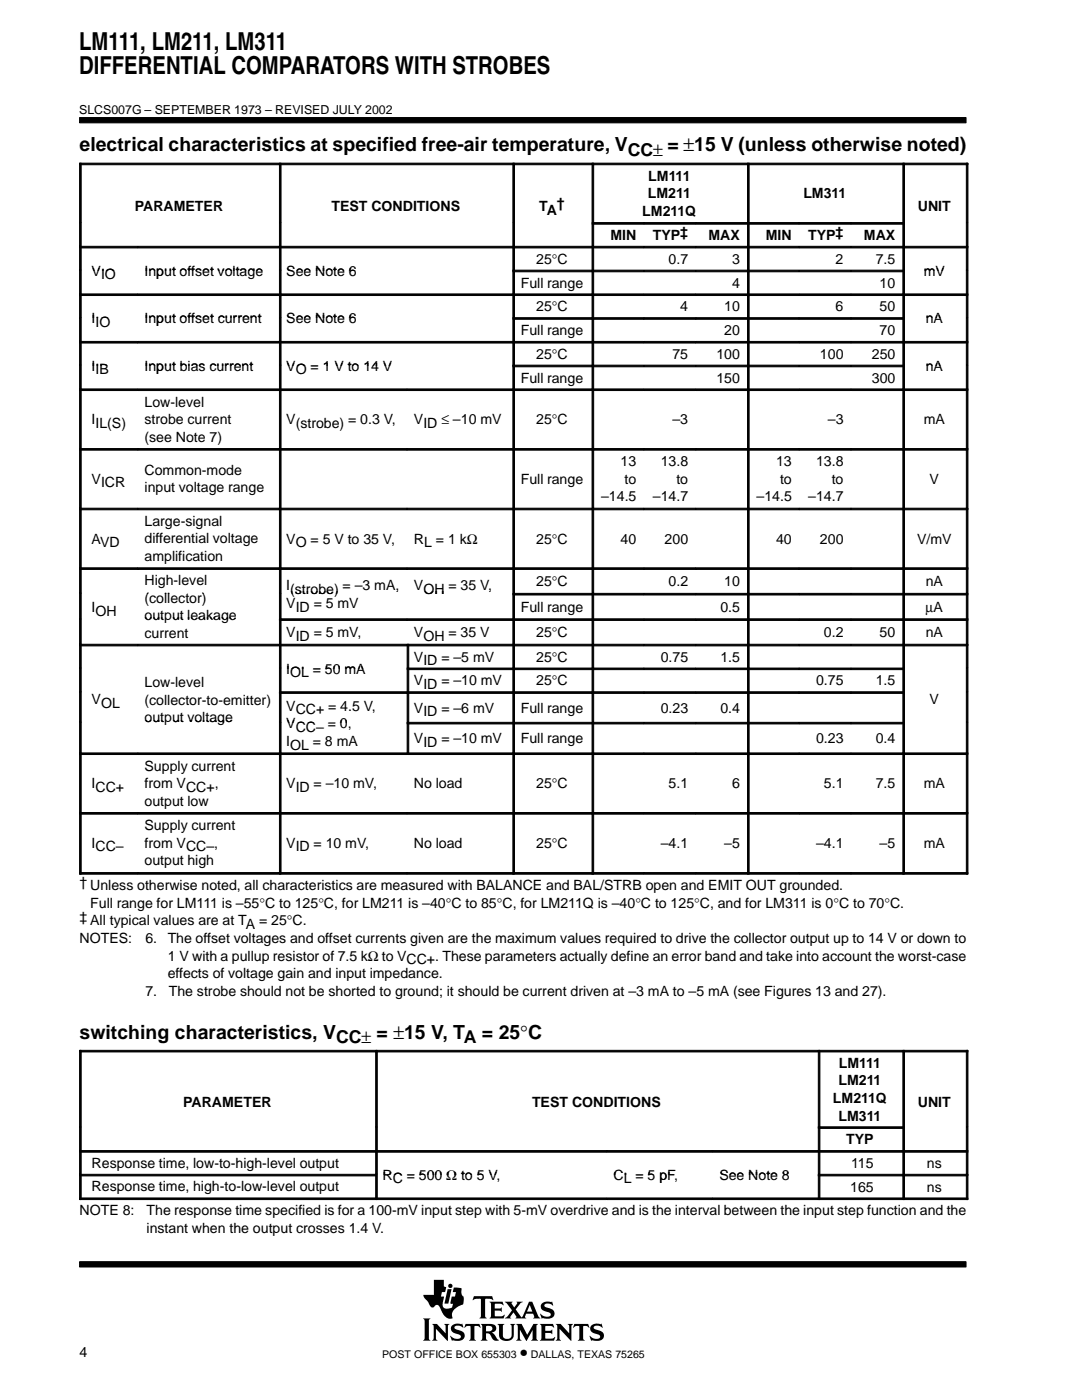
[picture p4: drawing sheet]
<svg xmlns="http://www.w3.org/2000/svg" width="216mm" height="279mm" viewBox="0 0 216 279" stroke-linecap="round" stroke-linejoin="round" font-family="sans-serif">
<defs><g id="words">
<g font-size="4.9">
<text x="15.8" y="9.9">LM111, LM211, LM311</text>
<text x="15.8" y="14.8">DIFFERENTIAL COMPARATORS WITH STROBES</text>
</g>
<g font-size="3.9">
<text x="15.9" y="30.2">electrical characteristics at specified free-air temperature, V</text>
<text x="15.9" y="207.3">switching characteristics, V</text>
</g>
<g font-size="3.5">
<text x="125.3" y="31.2">CC± = ±15 V (unless otherwise noted)</text>
<text x="67.1" y="208.2">CC± = ±15 V, TA = 25°C</text>
<text x="103.7" y="271">•</text>
</g>
<g font-size="2.8">
<text x="129.3" y="39.6">LM211</text>
<text x="129.4" y="36">LM111</text>
<text x="160.3" y="39.6">LM311</text>
<text x="26.9" y="42.1">PARAMETER</text>
<text x="66.1" y="42.1">TEST CONDITIONS</text>
<text x="107.6" y="42.2">TA†</text>
<text x="121.8" y="47.9">MIN</text>
<text x="128.2" y="43.1">LM211Q</text>
<text x="130.3" y="47.9">TYP‡</text>
<text x="141.4" y="47.9">MAX</text>
<text x="152.8" y="47.9">MIN</text>
<text x="161.3" y="47.9">TYP‡</text>
<text x="172.4" y="47.9">MAX</text>
<text x="183.1" y="42.1">UNIT</text>
<text x="107" y="52.6">25°C</text>
<text x="133.4" y="52.6">0.7</text>
<text x="146.1" y="52.6">3</text>
<text x="166.7" y="52.6">2</text>
<text x="174.7" y="52.6">7.5</text>
<text x="18.3" y="55">VIO</text>
<text x="28.8" y="55">Input offset voltage</text>
<text x="57.1" y="55">See Note 6</text>
<text x="103.9" y="57.4">Full range</text>
<text x="146.1" y="57.4">4</text>
<text x="175.5" y="57.4">10</text>
<text x="184.3" y="55">mV</text>
<text x="18.3" y="64.5">IIO</text>
<text x="28.8" y="64.5">Input offset current</text>
<text x="57.1" y="64.5">See Note 6</text>
<text x="107" y="62.1">25°C</text>
<text x="135.7" y="62.1">4</text>
<text x="144.5" y="62.1">10</text>
<text x="166.7" y="62.1">6</text>
<text x="175.5" y="62.1">50</text>
<text x="184.7" y="64.5">nA</text>
<text x="103.9" y="66.9">Full range</text>
<text x="107" y="71.6">25°C</text>
<text x="134.2" y="71.6">75</text>
<text x="143" y="71.6">100</text>
<text x="144.5" y="66.9">20</text>
<text x="163.6" y="71.6">100</text>
<text x="174" y="71.6">250</text>
<text x="175.5" y="66.9">70</text>
<text x="18.3" y="74">IIB</text>
<text x="28.8" y="74">Input bias current</text>
<text x="57.1" y="74">VO = 1 V to 14 V</text>
<text x="103.9" y="76.4">Full range</text>
<text x="143" y="76.4">150</text>
<text x="174" y="76.4">300</text>
<text x="184.7" y="74">nA</text>
<text x="28.8" y="81.1">Low-level</text>
<text x="18.3" y="84.7">IIL(S)</text>
<text x="28.8" y="84.7">strobe current</text>
<text x="28.8" y="88.2">(see Note 7)</text>
<text x="57.1" y="84.7">V(strobe) = 0.3 V,</text>
<text x="82.6" y="84.7">VID ≤ –10 mV</text>
<text x="107" y="84.7">25°C</text>
<text x="134.2" y="84.7">–3</text>
<text x="165.2" y="84.7">–3</text>
<text x="184.3" y="84.7">mA</text>
<text x="28.8" y="94.7">Common-mode</text>
<text x="123.8" y="93">13</text>
<text x="131.8" y="93">13.8</text>
<text x="154.9" y="93">13</text>
<text x="162.8" y="93">13.8</text>
<text x="18.3" y="96.6">VICR</text>
<text x="28.8" y="98.2">input voltage range</text>
<text x="103.9" y="96.6">Full range</text>
<text x="119.9" y="100.1">–14.5</text>
<text x="124.6" y="96.6">to</text>
<text x="130.3" y="100.1">–14.7</text>
<text x="135" y="96.6">to</text>
<text x="151" y="100.1">–14.5</text>
<text x="155.6" y="96.6">to</text>
<text x="161.3" y="100.1">–14.7</text>
<text x="166" y="96.6">to</text>
<text x="185.5" y="96.6">V</text>
<text x="28.8" y="104.9">Large-signal</text>
<text x="18.3" y="108.5">AVD</text>
<text x="28.8" y="108.5">differential voltage</text>
<text x="28.8" y="112">amplification</text>
<text x="57.1" y="108.5">VO = 5 V to 35 V,</text>
<text x="82.6" y="108.5">RL = 1 kΩ</text>
<text x="107" y="108.5">25°C</text>
<text x="123.8" y="108.5">40</text>
<text x="132.6" y="108.5">200</text>
<text x="154.9" y="108.5">40</text>
<text x="163.6" y="108.5">200</text>
<text x="183" y="108.5">V/mV</text>
<text x="28.8" y="116.8">High-level</text>
<text x="57.1" y="117.8">I(strobe) = –3 mA,,</text>
<text x="57.9" y="118.5">(strobe)</text>
<text x="82.6" y="117.8">VOH = 35 V,,</text>
<text x="84.5" y="118.5">OH</text>
<text x="107" y="117">25°C</text>
<text x="133.4" y="117">0.2</text>
<text x="144.5" y="117">10</text>
<text x="184.7" y="117">nA</text>
<text x="18.3" y="122.2">IOH</text>
<text x="28.8" y="120.3">(</text>
<text x="28.8" y="120.3">(collector))</text>
<text x="28.8" y="123.8">output leakage</text>
<text x="28.8" y="123.8">out ut leakage</text>
<text x="32.8" y="120.3">ll</text>
<text x="37" y="120.3">t</text>
<text x="57.1" y="121.3">VID = 5 mV</text>
<text x="103.9" y="122.1">Full range</text>
<text x="143.7" y="122.1">0.5</text>
<text x="184.7" y="122.1">µA</text>
<text x="28.8" y="127.3">current</text>
<text x="57.1" y="127.2">VID = 5 mV,</text>
<text x="82.6" y="127.2">VOH = 35 V</text>
<text x="107" y="127.2">25°C</text>
<text x="164.4" y="127.2">0.2</text>
<text x="175.5" y="127.2">50</text>
<text x="184.7" y="127.2">nA</text>
<text x="28.8" y="137.1">Low-level</text>
<text x="57.1" y="134.4">IOL = 50 mA</text>
<text x="82.6" y="132.1">VID = –5 mV</text>
<text x="82.6" y="136.8">VID = –10 mV</text>
<text x="107" y="132.1">25°C</text>
<text x="107" y="136.8">25°C</text>
<text x="131.8" y="132.1">0.75</text>
<text x="143.7" y="132.1">1.5</text>
<text x="162.8" y="136.8">0.75</text>
<text x="174.7" y="136.8">1.5</text>
<text x="18.3" y="140.5">VOL</text>
<text x="28.8" y="140.6">(collector-to-emitter)</text>
<text x="57.1" y="141.9">VCC+ = 4.5 V,</text>
<text x="82.6" y="142.2">VID = –6 mV</text>
<text x="103.9" y="142.2">Full range</text>
<text x="131.8" y="142.2">0.23</text>
<text x="143.7" y="142.2">0.4</text>
<text x="185.5" y="140.5">V</text>
<text x="28.8" y="144.1">output voltage</text>
<text x="28.8" y="144.1">out ut voltage</text>
<text x="57.1" y="148.9">IOL = 8 mA</text>
<text x="57.1" y="145.4">VCC</text>
<text x="57.1" y="145.4">VCC– = 0</text>
<text x="67.8" y="145.4">0,</text>
<text x="82.6" y="148.3">VID = –10 mV</text>
<text x="103.9" y="148.3">Full range</text>
<text x="162.8" y="148.3">0.23</text>
<text x="174.7" y="148.3">0.4</text>
<text x="28.8" y="153.8">Supply current</text>
<text x="18.3" y="157.3">ICC+</text>
<text x="28.8" y="157.3">from VCC+,</text>
<text x="28.8" y="160.8">output low</text>
<text x="57.1" y="157.3">VID = –10 mV,</text>
<text x="82.6" y="157.3">No load</text>
<text x="107" y="157.3">25°C</text>
<text x="133.4" y="157.3">5.1</text>
<text x="146.1" y="157.3">6</text>
<text x="164.4" y="157.3">5.1</text>
<text x="174.7" y="157.3">7.5</text>
<text x="184.3" y="157.3">mA</text>
<text x="28.8" y="165.7">Supply current</text>
<text x="18.3" y="169.2">ICC–</text>
<text x="28.8" y="169.2">from VCC–,</text>
<text x="28.8" y="172.7">output high</text>
<text x="57.1" y="169.2">VID = 10 mV,</text>
<text x="82.6" y="169.2">No load</text>
<text x="107" y="169.2">25°C</text>
<text x="131.8" y="169.2">–4.1</text>
<text x="144.5" y="169.2">–5</text>
<text x="162.8" y="169.2">–4.1</text>
<text x="175.5" y="169.2">–5</text>
<text x="184.3" y="169.2">mA</text>
<text x="15.9" y="176.9">† Unless otherwise noted, all characteristics are measured with BALANCE and BAL/STRB open and EMIT OUT grounded.</text>
<text x="15.9" y="184">‡ All typical values are at T</text>
<text x="18" y="181.2">Full range for LM111 is –55°C to 125°C, for LM211 is –40°C to 85°C, for LM211Q is –40°C to 125°C, and for LM311 is 0°C to 70°C.</text>
<text x="49.1" y="185.4">A = 25°C.</text>
<text x="15.9" y="188.2">NOTES:</text>
<text x="29" y="188.2">6.</text>
<text x="33.5" y="191.7">1 V with a pullup resistor of 7.5 kΩ to VCC+. These parameters actually define an error band and take into account the worst-case</text>
<text x="33.5" y="188.2">The offset voltages and offset currents given are the maximum values required to drive the collector output up to 14 V or down to</text>
<text x="33.5" y="195.2">effects of voltage gain and input impedance.</text>
<text x="29" y="198.7">7.</text>
<text x="33.7" y="198.7">The strobe should not be shorted to ground; it should be current driven at –3 mA to –5 mA (see Figures 13 and 27).</text>
<text x="167.4" y="213.1">LM111</text>
<text x="36.5" y="220.9">PARAMETER</text>
<text x="106.2" y="220.9">TEST CONDITIONS</text>
<text x="166.2" y="220.1">LM211Q</text>
<text x="167.3" y="216.6">LM211</text>
<text x="183.1" y="220.9">UNIT</text>
<text x="167.3" y="223.6">LM311</text>
<text x="18.3" y="233.1">Response time, low-to-high-level output</text>
<text x="168.8" y="228.4">TYP</text>
<text x="169.8" y="233.1">115</text>
<text x="184.9" y="233.1">ns</text>
<text x="18.3" y="237.6">Response time, high-to-low-level output</text>
<text x="76.3" y="235.5">RC = 500 Ω to 5 V</text>
<text x="76.3" y="235.5">RC = 500 Ω to 5 V,</text>
<text x="122.4" y="235.5">CL = 5 pF,</text>
<text x="122.4" y="235.5">CL = 5 pF</text>
<text x="143.5" y="235.5">See Note 8</text>
<text x="169.6" y="237.8">165</text>
<text x="184.9" y="237.8">ns</text>
<text x="15.9" y="242.6">NOTE 8:</text>
<text x="29.2" y="242.6">The response time specified is for a 100-mV input step with 5-mV overdrive and is the interval between the input step function and the</text>
<text x="29.2" y="246.1">instant when the output crosses 1.4 V.</text>
<text x="15.9" y="270.8">4</text>
</g>
<text font-size="2.5" x="15.8" y="22.7">SLCS007G – SEPTEMBER 1973 – REVISED JULY 2002</text>
<g font-size="2.1">
<text x="76.3" y="271">POST OFFICE BOX 655303</text>
<text x="105.9" y="271">DALLAS, TEXAS 75265</text>
</g>
</g></defs>
<g fill="#000" stroke="#000" stroke-width=".2">
<path d="M15.9 23.5h176.9v1h-176.9z" fill-rule="evenodd"/>
<path d="M15.9 251.8h176.9v1.1h-176.9z" fill-rule="evenodd"/>
</g>
<g fill="#000">
<path d="M89.3 257.3h.8l-.6 2.9h-.8z"/>
<path d="M84.4 263.1h1.5l-.3 .4v3.7l.3 .4h-1.5l.3-.6v-3.4z" fill-rule="evenodd"/>
<path d="M86.2 264.2h1l1.7 1.9v-1.5l-.3-.4h1.1l-.3 .4v3l-2.4-2.4v2l.3 .4h-1.1l.3-.6v-2.3z" fill-rule="evenodd"/>
<path d="M86.6 255.4h2v1.3l.4 .2-.2 1h-.6l-.2 .9h.6l-.2 1.1a1.11 1.11 0 0 0 .3 1.2l.6 .1 .9-.3 .2-.7-.5-.1 .2-1.3h.7l.2-.9h-.7l.3-1 1.5 .2v1l.1 .4 .3 .3v.9a.54 .54 0 0 1-.4 .7l-.4 .2a2.35 2.35 0 0 0-1.5 1.6v.4a.29 .29 0 0 1 .1 .3 .29 .29 0 0 1-.2 .3h-.1a2.21 2.21 0 0 1-2-1.9l-.1-.1a.68 .68 0 0 0-.5-.7 .68 .68 0 0 0-.8 .4 .88 .88 0 0 1-1.1-.9l-.8-.9-.2-.7h2.1z" fill-rule="evenodd"/>
<path d="M90.2 264.5a2.17 2.17 0 0 1 1.9-.2l.1-.1 .3 .8-.8-.4h-.7a.36 .36 0 0 0-.3 .4 .36 .36 0 0 0 .4 .3l.3 .1a1.19 1.19 0 0 1 1.3 1.5l-.1 .1a1.23 1.23 0 0 1-1.1 .6l-1.1-.1-.2 .1-.4-1h.1a1.37 1.37 0 0 0 2.1 .3 .6 .6 0 0 0-.8-.7 1.08 1.08 0 0 1-1-.5 1.08 1.08 0 0 1 0-1.1z" fill-rule="evenodd"/>
<path d="M92.9 264.2h2.8l.2 .8-.5-.4h-.6l-.1 .2v2.4l.3 .4h-1.4l.2-.3 .1-.3v-2.3l-.7-.1-.6 .4z" fill-rule="evenodd"/>
<path d="M94.6 258.7h3.6l.2 .8-.7-.3-.9 .1v3.4l.3 .4h-1.4l.3-.4v-3.4l-1-.1-.7 .3z" fill-rule="evenodd"/>
<path d="M95.9 264.2h2.1a.85 .85 0 0 1 1 .8 .85 .85 0 0 1-.9 .9l.4 .3 .7 1 .4 .2-.2 .1a1.11 1.11 0 0 1-1.4-.9l-.3-.4-.7-.1v1l.3 .5h-1.4l.3-.6v-2.3z" fill-rule="evenodd"/>
<path d="M97.7 259.8h2.6l.2 .7-.7-.3-1.1 .1v.8h1.1l.3-.2v.9l-.3-.2h-1.1v1l.1 .1h1.3l.5-.3h.1l-.2 .7h-2.8l.3-.5v-2.3z" fill-rule="evenodd"/>
<path d="M99.3 264.2h1.3l-.3 .4 .1 2.2 .2 .3 .8 .1a.73 .73 0 0 0 .7-.8v-1.8l-.3-.4h1l-.3 .4v1.9a1.56 1.56 0 0 1-1.3 1.2 1.56 1.56 0 0 1-1.5-.7l-.1-2.4z" fill-rule="evenodd"/>
<path d="M103 264.2h1.1l1.1 2.2 1.2-2.2h.9l-.3 .4v2.6l.4 .4h-1.4l.3-.4v-1.8l-1.3 2.2-1.3-2.2v1.7l.4 .5h-1.1l.3-.6v-2.3z" fill-rule="evenodd"/>
<path d="M100.7 259.8h1.6l-.2 .4 .5 .7 .6-.8-.1-.3h1.2l-.5 .3-.9 1.2 1 1.5a.22 .22 0 0 0 .3 .1 .22 .22 0 0 0 .1-.3l1.3-2.8h.6l1.2 2.9 .4 .4-1.4-.1a.24 .24 0 0 0 .2-.1 .24 .24 0 0 0 0-.3l-.2-.4h-1.4l-.3 .6 .3 .3h-2.2l.2-.3-.5-.9-.7 .9 .2 .3h-1.3l.5-.4 1-1.2z" fill-rule="evenodd"/>
<path d="M108.1 260.2l.1-.1a1.88 1.88 0 0 1 1.4-.3l.4 .1 .2-.2 .2 .8-1.1-.4a.44 .44 0 0 0-.7 .4 .44 .44 0 0 0 .6 .5 1.34 1.34 0 0 1 1.4 1.3 1.13 1.13 0 0 1-1.1 .9h-.8a.37 .37 0 0 0-.6 0l-.3-1h.1l.6 .5 .8 .1a.47 .47 0 0 0 .6-.5 .47 .47 0 0 0-.5-.4l-.2-.1a1.11 1.11 0 0 1-1.2-1.5z" fill-rule="evenodd"/>
<path d="M107.7 264.2h2.6l.2 .8-.6-.4-1.1 .1v.9h1l.4-.3v1l-.3-.3h-1.1v1.1h1.4l.5-.3-.2 .8h-2.8l.3-.6v-2.3z" fill-rule="evenodd"/>
<path d="M110.9 264.2h1l1.7 1.9v-1.5l-.3-.4h1l-.3 .4v3l-2.4-2.4v2l.3 .4h-1l.3-.4v-2.6z" fill-rule="evenodd"/>
<path d="M114.6 264.2h2.8l.2 .8-.5-.4h-.6l-.1 .2v2.4l.3 .4h-1.4l.3-.4v-2.4l-.1-.2h-.6l-.6 .4z" fill-rule="evenodd"/>
<path d="M118 264.5a2.12 2.12 0 0 1 1.9-.2l.1-.1 .3 .8-.8-.4h-.7a.35 .35 0 0 0-.3 .3 .35 .35 0 0 0 .2 .4l.5 .1a1.16 1.16 0 0 1 1.2 1.6 1.23 1.23 0 0 1-1.1 .6l-1.1-.1-.2 .1-.4-1 .9 .5 .7 .1a.47 .47 0 0 0 .6-.4 .47 .47 0 0 0-.6-.5 1.28 1.28 0 0 1-1.4-1.4z" fill-rule="evenodd"/>
<circle cx="89.9" cy="256.6" r=".43"/>
</g>
<g fill="#fff">
<path d="M105.7 260.4l.5 1.4h-1z"/>
<path d="M97 264.7l.6-.1a.56 .56 0 0 1 .7 .5 .56 .56 0 0 1-.7 .6h-.6z" fill-rule="evenodd"/>
</g>
<g fill="#000" stroke="#000" stroke-width=".2">
<path d="M15.9 32.6h.3v11.8h-.3z" fill-rule="evenodd"/>
<path d="M15.9 32.6h39.8v.3h-39.8z" fill-rule="evenodd"/>
<path d="M55.8 32.6h.3v11.8h-.3z" fill-rule="evenodd"/>
<path d="M55.8 32.6h46.5v.3h-46.5z" fill-rule="evenodd"/>
<path d="M102.3 32.6h.4v11.8h-.4z" fill-rule="evenodd"/>
<path d="M102.3 32.6h15.8v.3h-15.8z" fill-rule="evenodd"/>
<path d="M118.1 32.6h.4v11.8h-.4z" fill-rule="evenodd"/>
<path d="M118.1 32.6h31v.3h-31z" fill-rule="evenodd"/>
<path d="M149.2 32.6h.3v11.8h-.3z" fill-rule="evenodd"/>
<path d="M149.2 32.6h30.9v.3h-30.9z" fill-rule="evenodd"/>
<path d="M180.2 32.6h.3v11.8h-.3z" fill-rule="evenodd"/>
<path d="M180.2 32.6h12.9v.3h-12.9z" fill-rule="evenodd"/>
<path d="M192.8 32.6h.3v11.8h-.3z" fill-rule="evenodd"/>
<path d="M15.9 44.4h.3v4.7h-.3z" fill-rule="evenodd"/>
<path d="M15.9 49.2h.3v4.7h-.3z" fill-rule="evenodd"/>
<path d="M15.9 49.2h11.6v.3h-11.6z" fill-rule="evenodd"/>
<path d="M15.9 53.9h.3v4.7h-.3z" fill-rule="evenodd"/>
<path d="M15.9 58.7h.3v4.7h-.3z" fill-rule="evenodd"/>
<path d="M15.9 58.7h11.6v.3h-11.6z" fill-rule="evenodd"/>
<path d="M27.5 49.2h28.2v.3h-28.2z" fill-rule="evenodd"/>
<path d="M27.5 58.7h28.2v.3h-28.2z" fill-rule="evenodd"/>
<path d="M55.8 44.4h.3v4.7h-.3z" fill-rule="evenodd"/>
<path d="M55.8 49.2h.3v4.7h-.3z" fill-rule="evenodd"/>
<path d="M55.8 49.2h46.5v.3h-46.5z" fill-rule="evenodd"/>
<path d="M55.8 53.9h.3v4.7h-.3z" fill-rule="evenodd"/>
<path d="M55.8 58.7h.3v4.7h-.3z" fill-rule="evenodd"/>
<path d="M55.8 58.7h46.5v.3h-46.5z" fill-rule="evenodd"/>
<path d="M102.3 44.4h.4v4.7h-.4z" fill-rule="evenodd"/>
<path d="M102.3 49.2h.4v4.7h-.4z" fill-rule="evenodd"/>
<path d="M102.3 49.2h15.8v.3h-15.8z" fill-rule="evenodd"/>
<path d="M102.3 53.9h.4v4.7h-.4z" fill-rule="evenodd"/>
<path d="M102.3 53.9h15.8v.3h-15.8z" fill-rule="evenodd"/>
<path d="M102.3 58.7h.4v4.7h-.4z" fill-rule="evenodd"/>
<path d="M102.3 58.7h15.8v.3h-15.8z" fill-rule="evenodd"/>
<path d="M118.1 44.4h.4v4.7h-.4z" fill-rule="evenodd"/>
<path d="M118.1 44.4h10.4v.3h-10.4z" fill-rule="evenodd"/>
<path d="M118.1 49.2h.4v4.7h-.4z" fill-rule="evenodd"/>
<path d="M118.1 49.2h10.4v.3h-10.4z" fill-rule="evenodd"/>
<path d="M118.1 53.9h.4v4.7h-.4z" fill-rule="evenodd"/>
<path d="M118.1 53.9h10.4v.3h-10.4z" fill-rule="evenodd"/>
<path d="M118.1 58.7h.4v4.7h-.4z" fill-rule="evenodd"/>
<path d="M118.1 58.7h10.4v.3h-10.4z" fill-rule="evenodd"/>
<path d="M128.5 44.4h10.3v.3h-10.3z" fill-rule="evenodd"/>
<path d="M128.5 49.2h10.3v.3h-10.3z" fill-rule="evenodd"/>
<path d="M128.5 53.9h10.3v.3h-10.3z" fill-rule="evenodd"/>
<path d="M128.5 58.7h10.3v.3h-10.3z" fill-rule="evenodd"/>
<path d="M138.8 44.4h10.3v.3h-10.3z" fill-rule="evenodd"/>
<path d="M138.8 49.2h10.3v.3h-10.3z" fill-rule="evenodd"/>
<path d="M138.8 53.9h10.3v.3h-10.3z" fill-rule="evenodd"/>
<path d="M138.8 58.7h10.3v.3h-10.3z" fill-rule="evenodd"/>
<path d="M149.2 44.4h.3v4.7h-.3z" fill-rule="evenodd"/>
<path d="M149.2 44.4h10.3v.3h-10.3z" fill-rule="evenodd"/>
<path d="M149.2 49.2h.3v4.7h-.3z" fill-rule="evenodd"/>
<path d="M149.2 49.2h10.3v.3h-10.3z" fill-rule="evenodd"/>
<path d="M149.2 53.9h.3v4.7h-.3z" fill-rule="evenodd"/>
<path d="M149.2 53.9h10.3v.3h-10.3z" fill-rule="evenodd"/>
<path d="M149.2 58.7h.3v4.7h-.3z" fill-rule="evenodd"/>
<path d="M149.2 58.7h10.3v.3h-10.3z" fill-rule="evenodd"/>
<path d="M159.5 44.4h10.3v.3h-10.3z" fill-rule="evenodd"/>
<path d="M159.5 49.2h10.3v.3h-10.3z" fill-rule="evenodd"/>
<path d="M159.5 53.9h10.3v.3h-10.3z" fill-rule="evenodd"/>
<path d="M159.5 58.7h10.3v.3h-10.3z" fill-rule="evenodd"/>
<path d="M169.8 44.4h10.3v.3h-10.3z" fill-rule="evenodd"/>
<path d="M169.8 49.2h10.3v.3h-10.3z" fill-rule="evenodd"/>
<path d="M169.8 53.9h10.3v.3h-10.3z" fill-rule="evenodd"/>
<path d="M169.8 58.7h10.3v.3h-10.3z" fill-rule="evenodd"/>
<path d="M180.2 44.4h.3v4.7h-.3z" fill-rule="evenodd"/>
<path d="M180.2 49.2h.3v4.7h-.3z" fill-rule="evenodd"/>
<path d="M180.2 49.2h12.9v.3h-12.9z" fill-rule="evenodd"/>
<path d="M180.2 53.9h.3v4.7h-.3z" fill-rule="evenodd"/>
<path d="M180.2 58.7h.3v4.7h-.3z" fill-rule="evenodd"/>
<path d="M180.2 58.7h12.9v.3h-12.9z" fill-rule="evenodd"/>
<path d="M192.8 44.4h.3v4.7h-.3z" fill-rule="evenodd"/>
<path d="M192.8 49.2h.3v4.7h-.3z" fill-rule="evenodd"/>
<path d="M192.8 53.9h.3v4.7h-.3z" fill-rule="evenodd"/>
<path d="M192.8 58.7h.3v4.7h-.3z" fill-rule="evenodd"/>
<path d="M15.9 63.4h.3v4.7h-.3z" fill-rule="evenodd"/>
<path d="M15.9 68.1h.3v4.8h-.3z" fill-rule="evenodd"/>
<path d="M15.9 68.1h11.6v.4h-11.6z" fill-rule="evenodd"/>
<path d="M15.9 72.9h.3v4.7h-.3z" fill-rule="evenodd"/>
<path d="M15.9 77.6h.3v11.9h-.3z" fill-rule="evenodd"/>
<path d="M15.9 77.6h11.6v.3h-11.6z" fill-rule="evenodd"/>
<path d="M27.5 68.1h28.2v.4h-28.2z" fill-rule="evenodd"/>
<path d="M27.5 77.6h28.2v.3h-28.2z" fill-rule="evenodd"/>
<path d="M55.8 63.4h.3v4.7h-.3z" fill-rule="evenodd"/>
<path d="M55.8 68.1h.3v4.8h-.3z" fill-rule="evenodd"/>
<path d="M55.8 68.1h46.5v.4h-46.5z" fill-rule="evenodd"/>
<path d="M55.8 72.9h.3v4.7h-.3z" fill-rule="evenodd"/>
<path d="M55.8 77.6h.3v11.9h-.3z" fill-rule="evenodd"/>
<path d="M55.8 77.6h25.4v.3h-25.4z" fill-rule="evenodd"/>
<path d="M81.2 77.6h21.1v.3h-21.1z" fill-rule="evenodd"/>
<path d="M102.3 63.4h.4v4.7h-.4z" fill-rule="evenodd"/>
<path d="M102.3 63.4h15.8v.3h-15.8z" fill-rule="evenodd"/>
<path d="M102.3 68.1h.4v4.8h-.4z" fill-rule="evenodd"/>
<path d="M102.3 68.1h15.8v.4h-15.8z" fill-rule="evenodd"/>
<path d="M102.3 72.9h.4v4.7h-.4z" fill-rule="evenodd"/>
<path d="M102.3 72.9h15.8v.3h-15.8z" fill-rule="evenodd"/>
<path d="M102.3 77.6h.4v11.9h-.4z" fill-rule="evenodd"/>
<path d="M102.3 77.6h15.8v.3h-15.8z" fill-rule="evenodd"/>
<path d="M118.1 63.4h.4v4.7h-.4z" fill-rule="evenodd"/>
<path d="M118.1 63.4h10.4v.3h-10.4z" fill-rule="evenodd"/>
<path d="M118.1 68.1h.4v4.8h-.4z" fill-rule="evenodd"/>
<path d="M118.1 68.1h10.4v.4h-10.4z" fill-rule="evenodd"/>
<path d="M118.1 72.9h.4v4.7h-.4z" fill-rule="evenodd"/>
<path d="M118.1 72.9h10.4v.3h-10.4z" fill-rule="evenodd"/>
<path d="M118.1 77.6h.4v11.9h-.4z" fill-rule="evenodd"/>
<path d="M118.1 77.6h10.4v.3h-10.4z" fill-rule="evenodd"/>
<path d="M128.5 63.4h10.3v.3h-10.3z" fill-rule="evenodd"/>
<path d="M128.5 68.1h10.3v.4h-10.3z" fill-rule="evenodd"/>
<path d="M128.5 72.9h10.3v.3h-10.3z" fill-rule="evenodd"/>
<path d="M128.5 77.6h10.3v.3h-10.3z" fill-rule="evenodd"/>
<path d="M138.8 63.4h10.3v.3h-10.3z" fill-rule="evenodd"/>
<path d="M138.8 68.1h10.3v.4h-10.3z" fill-rule="evenodd"/>
<path d="M138.8 72.9h10.3v.3h-10.3z" fill-rule="evenodd"/>
<path d="M138.8 77.6h10.3v.3h-10.3z" fill-rule="evenodd"/>
<path d="M149.2 63.4h.3v4.7h-.3z" fill-rule="evenodd"/>
<path d="M149.2 63.4h10.3v.3h-10.3z" fill-rule="evenodd"/>
<path d="M149.2 68.1h.3v4.8h-.3z" fill-rule="evenodd"/>
<path d="M149.2 68.1h10.3v.4h-10.3z" fill-rule="evenodd"/>
<path d="M149.2 72.9h.3v4.7h-.3z" fill-rule="evenodd"/>
<path d="M149.2 72.9h10.3v.3h-10.3z" fill-rule="evenodd"/>
<path d="M149.2 77.6h.3v11.9h-.3z" fill-rule="evenodd"/>
<path d="M149.2 77.6h10.3v.3h-10.3z" fill-rule="evenodd"/>
<path d="M159.5 63.4h10.3v.3h-10.3z" fill-rule="evenodd"/>
<path d="M159.5 68.1h10.3v.4h-10.3z" fill-rule="evenodd"/>
<path d="M159.5 72.9h10.3v.3h-10.3z" fill-rule="evenodd"/>
<path d="M159.5 77.6h10.3v.3h-10.3z" fill-rule="evenodd"/>
<path d="M169.8 63.4h10.3v.3h-10.3z" fill-rule="evenodd"/>
<path d="M169.8 68.1h10.3v.4h-10.3z" fill-rule="evenodd"/>
<path d="M169.8 72.9h10.3v.3h-10.3z" fill-rule="evenodd"/>
<path d="M169.8 77.6h10.3v.3h-10.3z" fill-rule="evenodd"/>
<path d="M180.2 63.4h.3v4.7h-.3z" fill-rule="evenodd"/>
<path d="M180.2 68.1h.3v4.8h-.3z" fill-rule="evenodd"/>
<path d="M180.2 68.1h12.9v.4h-12.9z" fill-rule="evenodd"/>
<path d="M180.2 72.9h.3v4.7h-.3z" fill-rule="evenodd"/>
<path d="M180.2 77.6h.3v11.9h-.3z" fill-rule="evenodd"/>
<path d="M180.2 77.6h12.9v.3h-12.9z" fill-rule="evenodd"/>
<path d="M192.8 63.4h.3v4.7h-.3z" fill-rule="evenodd"/>
<path d="M192.8 68.1h.3v4.8h-.3z" fill-rule="evenodd"/>
<path d="M192.8 72.9h.3v4.7h-.3z" fill-rule="evenodd"/>
<path d="M192.8 77.6h.3v11.9h-.3z" fill-rule="evenodd"/>
<path d="M15.9 89.5h.3v11.9h-.3z" fill-rule="evenodd"/>
<path d="M15.9 89.5h11.6v.3h-11.6z" fill-rule="evenodd"/>
<path d="M27.5 89.5h28.2v.3h-28.2z" fill-rule="evenodd"/>
<path d="M55.8 89.5h.3v11.9h-.3z" fill-rule="evenodd"/>
<path d="M55.8 89.5h25.4v.3h-25.4z" fill-rule="evenodd"/>
<path d="M81.2 89.5h21.1v.3h-21.1z" fill-rule="evenodd"/>
<path d="M102.3 89.5h.4v11.9h-.4z" fill-rule="evenodd"/>
<path d="M102.3 89.5h15.8v.3h-15.8z" fill-rule="evenodd"/>
<path d="M118.1 89.5h.4v11.9h-.4z" fill-rule="evenodd"/>
<path d="M118.1 89.5h10.4v.3h-10.4z" fill-rule="evenodd"/>
<path d="M128.5 89.5h10.3v.3h-10.3z" fill-rule="evenodd"/>
<path d="M138.8 89.5h10.3v.3h-10.3z" fill-rule="evenodd"/>
<path d="M149.2 89.5h.3v11.9h-.3z" fill-rule="evenodd"/>
<path d="M149.2 89.5h10.3v.3h-10.3z" fill-rule="evenodd"/>
<path d="M159.5 89.5h10.3v.3h-10.3z" fill-rule="evenodd"/>
<path d="M169.8 89.5h10.3v.3h-10.3z" fill-rule="evenodd"/>
<path d="M180.2 89.5h.3v11.9h-.3z" fill-rule="evenodd"/>
<path d="M180.2 89.5h12.9v.3h-12.9z" fill-rule="evenodd"/>
<path d="M192.8 89.5h.3v11.9h-.3z" fill-rule="evenodd"/>
<path d="M15.9 101.4h.3v11.9h-.3z" fill-rule="evenodd"/>
<path d="M15.9 101.4h11.6v.3h-11.6z" fill-rule="evenodd"/>
<path d="M15.9 113.3h.3v5.1h-.3z" fill-rule="evenodd"/>
<path d="M15.9 113.3h11.6v.3h-11.6z" fill-rule="evenodd"/>
<path d="M15.9 118.4h.3v5.1h-.3z" fill-rule="evenodd"/>
<path d="M27.5 101.4h28.2v.3h-28.2z" fill-rule="evenodd"/>
<path d="M27.5 113.3h28.2v.3h-28.2z" fill-rule="evenodd"/>
<path d="M55.8 101.4h.3v11.9h-.3z" fill-rule="evenodd"/>
<path d="M55.8 101.4h25.4v.3h-25.4z" fill-rule="evenodd"/>
<path d="M55.8 113.3h.3v5.1h-.3z" fill-rule="evenodd"/>
<path d="M55.8 113.3h25.4v.3h-25.4z" fill-rule="evenodd"/>
<path d="M55.8 118.4h.3v5.1h-.3z" fill-rule="evenodd"/>
<path d="M81.2 101.4h21.1v.3h-21.1z" fill-rule="evenodd"/>
<path d="M81.2 113.3h21.1v.3h-21.1z" fill-rule="evenodd"/>
<path d="M102.3 101.4h.4v11.9h-.4z" fill-rule="evenodd"/>
<path d="M102.3 101.4h15.8v.3h-15.8z" fill-rule="evenodd"/>
<path d="M102.3 113.3h.4v5.1h-.4z" fill-rule="evenodd"/>
<path d="M102.3 113.3h15.8v.3h-15.8z" fill-rule="evenodd"/>
<path d="M102.3 118.4h.4v5.1h-.4z" fill-rule="evenodd"/>
<path d="M102.3 118.4h15.8v.3h-15.8z" fill-rule="evenodd"/>
<path d="M118.1 101.4h.4v11.9h-.4z" fill-rule="evenodd"/>
<path d="M118.1 101.4h10.4v.3h-10.4z" fill-rule="evenodd"/>
<path d="M118.1 113.3h.4v5.1h-.4z" fill-rule="evenodd"/>
<path d="M118.1 113.3h10.4v.3h-10.4z" fill-rule="evenodd"/>
<path d="M118.1 118.4h.4v5.1h-.4z" fill-rule="evenodd"/>
<path d="M118.1 118.4h10.4v.3h-10.4z" fill-rule="evenodd"/>
<path d="M128.5 101.4h10.3v.3h-10.3z" fill-rule="evenodd"/>
<path d="M128.5 113.3h10.3v.3h-10.3z" fill-rule="evenodd"/>
<path d="M128.5 118.4h10.3v.3h-10.3z" fill-rule="evenodd"/>
<path d="M138.8 101.4h10.3v.3h-10.3z" fill-rule="evenodd"/>
<path d="M138.8 113.3h10.3v.3h-10.3z" fill-rule="evenodd"/>
<path d="M138.8 118.4h10.3v.3h-10.3z" fill-rule="evenodd"/>
<path d="M149.2 101.4h.3v11.9h-.3z" fill-rule="evenodd"/>
<path d="M149.2 101.4h10.3v.3h-10.3z" fill-rule="evenodd"/>
<path d="M149.2 113.3h.3v5.1h-.3z" fill-rule="evenodd"/>
<path d="M149.2 113.3h10.3v.3h-10.3z" fill-rule="evenodd"/>
<path d="M149.2 118.4h.3v5.1h-.3z" fill-rule="evenodd"/>
<path d="M149.2 118.4h10.3v.3h-10.3z" fill-rule="evenodd"/>
<path d="M159.5 101.4h10.3v.3h-10.3z" fill-rule="evenodd"/>
<path d="M159.5 113.3h10.3v.3h-10.3z" fill-rule="evenodd"/>
<path d="M159.5 118.4h10.3v.3h-10.3z" fill-rule="evenodd"/>
<path d="M169.8 101.4h10.3v.3h-10.3z" fill-rule="evenodd"/>
<path d="M169.8 113.3h10.3v.3h-10.3z" fill-rule="evenodd"/>
<path d="M169.8 118.4h10.3v.3h-10.3z" fill-rule="evenodd"/>
<path d="M180.2 101.4h.3v11.9h-.3z" fill-rule="evenodd"/>
<path d="M180.2 101.4h12.9v.3h-12.9z" fill-rule="evenodd"/>
<path d="M180.2 113.3h.3v5.1h-.3z" fill-rule="evenodd"/>
<path d="M180.2 113.3h12.9v.3h-12.9z" fill-rule="evenodd"/>
<path d="M180.2 118.4h.3v5.1h-.3z" fill-rule="evenodd"/>
<path d="M180.2 118.4h12.9v.3h-12.9z" fill-rule="evenodd"/>
<path d="M192.8 101.4h.3v11.9h-.3z" fill-rule="evenodd"/>
<path d="M192.8 113.3h.3v5.1h-.3z" fill-rule="evenodd"/>
<path d="M192.8 118.4h.3v5.1h-.3z" fill-rule="evenodd"/>
<path d="M15.9 123.5h.3v5.1h-.3z" fill-rule="evenodd"/>
<path d="M15.9 128.6h.3v4.7h-.3z" fill-rule="evenodd"/>
<path d="M15.9 128.6h11.6v.3h-11.6z" fill-rule="evenodd"/>
<path d="M15.9 133.3h.3v4.7h-.3z" fill-rule="evenodd"/>
<path d="M15.9 138.1h.3v6h-.3z" fill-rule="evenodd"/>
<path d="M27.5 128.6h28.2v.3h-28.2z" fill-rule="evenodd"/>
<path d="M55.8 123.5h.3v5.1h-.3z" fill-rule="evenodd"/>
<path d="M55.8 123.5h25.4v.3h-25.4z" fill-rule="evenodd"/>
<path d="M55.8 128.6h.3v4.7h-.3z" fill-rule="evenodd"/>
<path d="M55.8 128.6h25.4v.3h-25.4z" fill-rule="evenodd"/>
<path d="M55.8 133.3h.3v4.7h-.3z" fill-rule="evenodd"/>
<path d="M55.8 138.1h.3v6h-.3z" fill-rule="evenodd"/>
<path d="M55.8 138.1h25.4v.3h-25.4z" fill-rule="evenodd"/>
<path d="M81.2 123.5h21.1v.3h-21.1z" fill-rule="evenodd"/>
<path d="M81.2 128.6h.4v4.7h-.4z" fill-rule="evenodd"/>
<path d="M81.2 128.6h21.1v.3h-21.1z" fill-rule="evenodd"/>
<path d="M81.2 133.3h.4v4.7h-.4z" fill-rule="evenodd"/>
<path d="M81.2 133.3h21.1v.3h-21.1z" fill-rule="evenodd"/>
<path d="M81.2 138.1h.4v6h-.4z" fill-rule="evenodd"/>
<path d="M81.2 138.1h21.1v.3h-21.1z" fill-rule="evenodd"/>
<path d="M102.3 123.5h.4v5.1h-.4z" fill-rule="evenodd"/>
<path d="M102.3 123.5h15.8v.3h-15.8z" fill-rule="evenodd"/>
<path d="M102.3 128.6h.4v4.7h-.4z" fill-rule="evenodd"/>
<path d="M102.3 128.6h15.8v.3h-15.8z" fill-rule="evenodd"/>
<path d="M102.3 133.3h.4v4.7h-.4z" fill-rule="evenodd"/>
<path d="M102.3 133.3h15.8v.3h-15.8z" fill-rule="evenodd"/>
<path d="M102.3 138.1h.4v6h-.4z" fill-rule="evenodd"/>
<path d="M102.3 138.1h15.8v.3h-15.8z" fill-rule="evenodd"/>
<path d="M118.1 123.5h.4v5.1h-.4z" fill-rule="evenodd"/>
<path d="M118.1 123.5h10.4v.3h-10.4z" fill-rule="evenodd"/>
<path d="M118.1 128.6h.4v4.7h-.4z" fill-rule="evenodd"/>
<path d="M118.1 128.6h10.4v.3h-10.4z" fill-rule="evenodd"/>
<path d="M118.1 133.3h.4v4.7h-.4z" fill-rule="evenodd"/>
<path d="M118.1 133.3h10.4v.3h-10.4z" fill-rule="evenodd"/>
<path d="M118.1 138.1h.4v6h-.4z" fill-rule="evenodd"/>
<path d="M118.1 138.1h10.4v.3h-10.4z" fill-rule="evenodd"/>
<path d="M128.5 123.5h10.3v.3h-10.3z" fill-rule="evenodd"/>
<path d="M128.5 128.6h10.3v.3h-10.3z" fill-rule="evenodd"/>
<path d="M128.5 133.3h10.3v.3h-10.3z" fill-rule="evenodd"/>
<path d="M128.5 138.1h10.3v.3h-10.3z" fill-rule="evenodd"/>
<path d="M138.8 123.5h10.3v.3h-10.3z" fill-rule="evenodd"/>
<path d="M138.8 128.6h10.3v.3h-10.3z" fill-rule="evenodd"/>
<path d="M138.8 133.3h10.3v.3h-10.3z" fill-rule="evenodd"/>
<path d="M138.8 138.1h10.3v.3h-10.3z" fill-rule="evenodd"/>
<path d="M149.2 123.5h.3v5.1h-.3z" fill-rule="evenodd"/>
<path d="M149.2 123.5h10.3v.3h-10.3z" fill-rule="evenodd"/>
<path d="M149.2 128.6h.3v4.7h-.3z" fill-rule="evenodd"/>
<path d="M149.2 128.6h10.3v.3h-10.3z" fill-rule="evenodd"/>
<path d="M149.2 133.3h.3v4.7h-.3z" fill-rule="evenodd"/>
<path d="M149.2 133.3h10.3v.3h-10.3z" fill-rule="evenodd"/>
<path d="M149.2 138.1h.3v6h-.3z" fill-rule="evenodd"/>
<path d="M149.2 138.1h10.3v.3h-10.3z" fill-rule="evenodd"/>
<path d="M159.5 123.5h10.3v.3h-10.3z" fill-rule="evenodd"/>
<path d="M159.5 128.6h10.3v.3h-10.3z" fill-rule="evenodd"/>
<path d="M159.5 133.3h10.3v.3h-10.3z" fill-rule="evenodd"/>
<path d="M159.5 138.1h10.3v.3h-10.3z" fill-rule="evenodd"/>
<path d="M169.8 123.5h10.3v.3h-10.3z" fill-rule="evenodd"/>
<path d="M169.8 128.6h10.3v.3h-10.3z" fill-rule="evenodd"/>
<path d="M169.8 133.3h10.3v.3h-10.3z" fill-rule="evenodd"/>
<path d="M169.8 138.1h10.3v.3h-10.3z" fill-rule="evenodd"/>
<path d="M180.2 123.5h.3v5.1h-.3z" fill-rule="evenodd"/>
<path d="M180.2 123.5h12.9v.3h-12.9z" fill-rule="evenodd"/>
<path d="M180.2 128.6h.3v4.7h-.3z" fill-rule="evenodd"/>
<path d="M180.2 128.6h12.9v.3h-12.9z" fill-rule="evenodd"/>
<path d="M180.2 133.3h.3v4.7h-.3z" fill-rule="evenodd"/>
<path d="M180.2 138.1h.3v6h-.3z" fill-rule="evenodd"/>
<path d="M192.8 123.5h.3v5.1h-.3z" fill-rule="evenodd"/>
<path d="M192.8 128.6h.3v4.7h-.3z" fill-rule="evenodd"/>
<path d="M192.8 133.3h.3v4.7h-.3z" fill-rule="evenodd"/>
<path d="M192.8 138.1h.3v6h-.3z" fill-rule="evenodd"/>
<path d="M15.9 144.2h.3v6h-.3z" fill-rule="evenodd"/>
<path d="M15.9 150.3h.3v11.8h-.3z" fill-rule="evenodd"/>
<path d="M15.9 150.3h11.6v.3h-11.6z" fill-rule="evenodd"/>
<path d="M27.5 150.3h28.2v.3h-28.2z" fill-rule="evenodd"/>
<path d="M55.8 144.2h.3v6h-.3z" fill-rule="evenodd"/>
<path d="M55.8 150.3h.3v11.8h-.3z" fill-rule="evenodd"/>
<path d="M55.8 150.3h25.4v.3h-25.4z" fill-rule="evenodd"/>
<path d="M81.2 144.2h.4v6h-.4z" fill-rule="evenodd"/>
<path d="M81.2 144.2h21.1v.3h-21.1z" fill-rule="evenodd"/>
<path d="M81.2 150.3h21.1v.3h-21.1z" fill-rule="evenodd"/>
<path d="M102.3 144.2h.4v6h-.4z" fill-rule="evenodd"/>
<path d="M102.3 144.2h15.8v.3h-15.8z" fill-rule="evenodd"/>
<path d="M102.3 150.3h.4v11.8h-.4z" fill-rule="evenodd"/>
<path d="M102.3 150.3h15.8v.3h-15.8z" fill-rule="evenodd"/>
<path d="M118.1 144.2h.4v6h-.4z" fill-rule="evenodd"/>
<path d="M118.1 144.2h10.4v.3h-10.4z" fill-rule="evenodd"/>
<path d="M118.1 150.3h.4v11.8h-.4z" fill-rule="evenodd"/>
<path d="M118.1 150.3h10.4v.3h-10.4z" fill-rule="evenodd"/>
<path d="M128.5 144.2h10.3v.3h-10.3z" fill-rule="evenodd"/>
<path d="M128.5 150.3h10.3v.3h-10.3z" fill-rule="evenodd"/>
<path d="M138.8 144.2h10.3v.3h-10.3z" fill-rule="evenodd"/>
<path d="M138.8 150.3h10.3v.3h-10.3z" fill-rule="evenodd"/>
<path d="M149.2 144.2h.3v6h-.3z" fill-rule="evenodd"/>
<path d="M149.2 144.2h10.3v.3h-10.3z" fill-rule="evenodd"/>
<path d="M149.2 150.3h.3v11.8h-.3z" fill-rule="evenodd"/>
<path d="M149.2 150.3h10.3v.3h-10.3z" fill-rule="evenodd"/>
<path d="M159.5 144.2h10.3v.3h-10.3z" fill-rule="evenodd"/>
<path d="M159.5 150.3h10.3v.3h-10.3z" fill-rule="evenodd"/>
<path d="M169.8 144.2h10.3v.3h-10.3z" fill-rule="evenodd"/>
<path d="M169.8 150.3h10.3v.3h-10.3z" fill-rule="evenodd"/>
<path d="M180.2 144.2h.3v6h-.3z" fill-rule="evenodd"/>
<path d="M180.2 150.3h.3v11.8h-.3z" fill-rule="evenodd"/>
<path d="M180.2 150.3h12.9v.3h-12.9z" fill-rule="evenodd"/>
<path d="M192.8 144.2h.3v6h-.3z" fill-rule="evenodd"/>
<path d="M192.8 150.3h.3v11.8h-.3z" fill-rule="evenodd"/>
<path d="M15.9 162.2h.3v12.3h-.3z" fill-rule="evenodd"/>
<path d="M15.9 162.2h11.6v.3h-11.6z" fill-rule="evenodd"/>
<path d="M15.9 174.1h11.6v.4h-11.6z" fill-rule="evenodd"/>
<path d="M27.5 162.2h28.2v.3h-28.2z" fill-rule="evenodd"/>
<path d="M27.5 174.1h28.2v.4h-28.2z" fill-rule="evenodd"/>
<path d="M55.8 162.2h.3v12.3h-.3z" fill-rule="evenodd"/>
<path d="M55.8 162.2h25.4v.3h-25.4z" fill-rule="evenodd"/>
<path d="M55.8 174.1h25.4v.4h-25.4z" fill-rule="evenodd"/>
<path d="M81.2 162.2h21.1v.3h-21.1z" fill-rule="evenodd"/>
<path d="M81.2 174.1h21.1v.4h-21.1z" fill-rule="evenodd"/>
<path d="M102.3 162.2h.4v12.3h-.4z" fill-rule="evenodd"/>
<path d="M102.3 162.2h15.8v.3h-15.8z" fill-rule="evenodd"/>
<path d="M102.3 174.1h15.8v.4h-15.8z" fill-rule="evenodd"/>
<path d="M118.1 162.2h.4v12.3h-.4z" fill-rule="evenodd"/>
<path d="M118.1 162.2h10.4v.3h-10.4z" fill-rule="evenodd"/>
<path d="M118.1 174.1h10.4v.4h-10.4z" fill-rule="evenodd"/>
<path d="M128.5 162.2h10.3v.3h-10.3z" fill-rule="evenodd"/>
<path d="M128.5 174.1h10.3v.4h-10.3z" fill-rule="evenodd"/>
<path d="M138.8 162.2h10.3v.3h-10.3z" fill-rule="evenodd"/>
<path d="M138.8 174.1h10.3v.4h-10.3z" fill-rule="evenodd"/>
<path d="M149.2 162.2h.3v12.3h-.3z" fill-rule="evenodd"/>
<path d="M149.2 162.2h10.3v.3h-10.3z" fill-rule="evenodd"/>
<path d="M149.2 174.1h10.3v.4h-10.3z" fill-rule="evenodd"/>
<path d="M159.5 162.2h10.3v.3h-10.3z" fill-rule="evenodd"/>
<path d="M159.5 174.1h10.3v.4h-10.3z" fill-rule="evenodd"/>
<path d="M169.8 162.2h10.3v.3h-10.3z" fill-rule="evenodd"/>
<path d="M169.8 174.1h10.3v.4h-10.3z" fill-rule="evenodd"/>
<path d="M180.2 162.2h.3v12.3h-.3z" fill-rule="evenodd"/>
<path d="M180.2 162.2h12.9v.3h-12.9z" fill-rule="evenodd"/>
<path d="M180.2 174.1h12.9v.4h-12.9z" fill-rule="evenodd"/>
<path d="M192.8 162.2h.3v12.3h-.3z" fill-rule="evenodd"/>
<path d="M15.9 209.6h.3v15.3h-.3z" fill-rule="evenodd"/>
<path d="M15.9 209.6h59v.3h-59z" fill-rule="evenodd"/>
<path d="M75 209.6h.3v15.3h-.3z" fill-rule="evenodd"/>
<path d="M75 209.6h88.3v.3h-88.3z" fill-rule="evenodd"/>
<path d="M163.3 209.6h.3v15.3h-.3z" fill-rule="evenodd"/>
<path d="M163.3 209.6h16.8v.3h-16.8z" fill-rule="evenodd"/>
<path d="M180.2 209.6h.3v15.3h-.3z" fill-rule="evenodd"/>
<path d="M180.2 209.6h12.9v.3h-12.9z" fill-rule="evenodd"/>
<path d="M192.8 209.6h.3v15.3h-.3z" fill-rule="evenodd"/>
<path d="M15.9 224.9h.3v4.7h-.3z" fill-rule="evenodd"/>
<path d="M15.9 229.6h.3v4.7h-.3z" fill-rule="evenodd"/>
<path d="M15.9 229.6h59v.3h-59z" fill-rule="evenodd"/>
<path d="M15.9 234.4h.3v5h-.3z" fill-rule="evenodd"/>
<path d="M15.9 234.4h59v.3h-59z" fill-rule="evenodd"/>
<path d="M15.9 239.1h59v.3h-59z" fill-rule="evenodd"/>
<path d="M75 224.9h.3v4.7h-.3z" fill-rule="evenodd"/>
<path d="M75 229.6h.3v4.7h-.3z" fill-rule="evenodd"/>
<path d="M75 229.6h46.1v.3h-46.1z" fill-rule="evenodd"/>
<path d="M75 234.4h.3v5h-.3z" fill-rule="evenodd"/>
<path d="M75 239.1h46.1v.3h-46.1z" fill-rule="evenodd"/>
<path d="M121.1 229.6h21.1v.3h-21.1z" fill-rule="evenodd"/>
<path d="M121.1 239.1h21.1v.3h-21.1z" fill-rule="evenodd"/>
<path d="M142.2 229.6h21.1v.3h-21.1z" fill-rule="evenodd"/>
<path d="M142.2 239.1h21.1v.3h-21.1z" fill-rule="evenodd"/>
<path d="M163.3 224.9h.3v4.7h-.3z" fill-rule="evenodd"/>
<path d="M163.3 224.9h16.8v.3h-16.8z" fill-rule="evenodd"/>
<path d="M163.3 229.6h.3v4.7h-.3z" fill-rule="evenodd"/>
<path d="M163.3 229.6h16.8v.3h-16.8z" fill-rule="evenodd"/>
<path d="M163.3 234.4h.3v5h-.3z" fill-rule="evenodd"/>
<path d="M163.3 234.4h16.8v.3h-16.8z" fill-rule="evenodd"/>
<path d="M163.3 239.1h16.8v.3h-16.8z" fill-rule="evenodd"/>
<path d="M180.2 224.9h.3v4.7h-.3z" fill-rule="evenodd"/>
<path d="M180.2 229.6h.3v4.7h-.3z" fill-rule="evenodd"/>
<path d="M180.2 229.6h12.9v.3h-12.9z" fill-rule="evenodd"/>
<path d="M180.2 234.4h.3v5h-.3z" fill-rule="evenodd"/>
<path d="M180.2 234.4h12.9v.3h-12.9z" fill-rule="evenodd"/>
<path d="M180.2 239.1h12.9v.3h-12.9z" fill-rule="evenodd"/>
<path d="M192.8 224.9h.3v4.7h-.3z" fill-rule="evenodd"/>
<path d="M192.8 229.6h.3v4.7h-.3z" fill-rule="evenodd"/>
<path d="M192.8 234.4h.3v5h-.3z" fill-rule="evenodd"/>
</g>
<use href="#words"/>
</svg>
